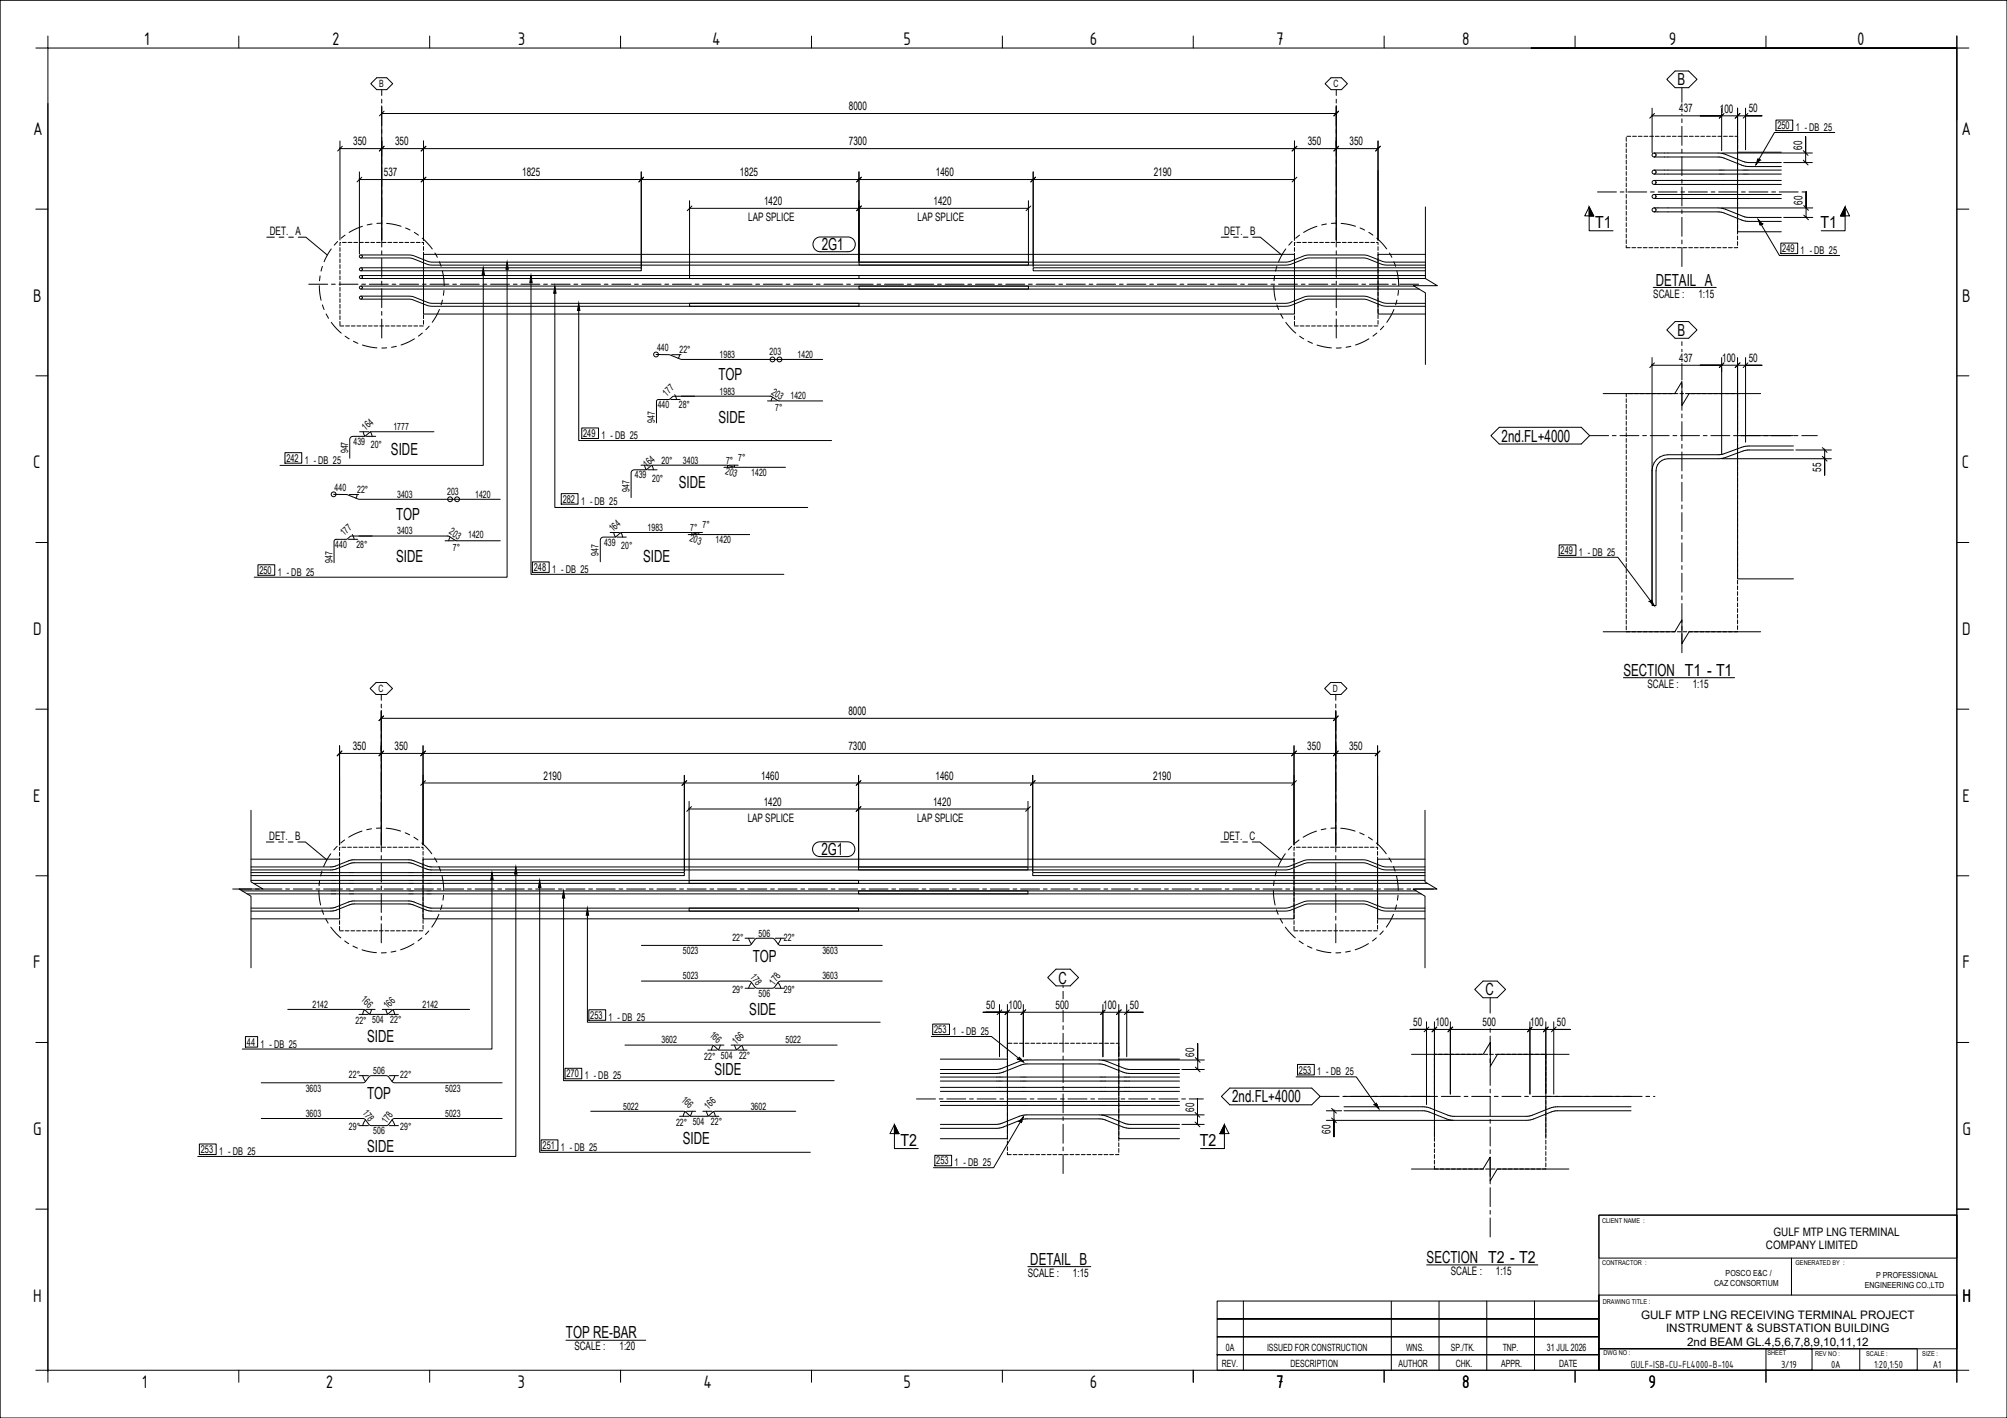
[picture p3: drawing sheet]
<svg xmlns="http://www.w3.org/2000/svg" width="841mm" height="594mm" viewBox="0 0 841 594" stroke-linecap="round" stroke-linejoin="round" font-family="sans-serif">
<defs><g id="words">
<g font-size="8.2">
<text x="60.4" y="18.9">1</text>
<text x="139.2" y="18.9">2</text>
<text x="217" y="18.9">3</text>
<text x="298.4" y="18.9">4</text>
<text x="378.6" y="18.9">5</text>
<text x="456.7" y="18.9">6</text>
<text x="534.7" y="18.9">7</text>
<text x="612.8" y="18.9">8</text>
<text x="699.3" y="18.9">9</text>
<text x="778.2" y="18.9">0</text>
<text x="13.9" y="56.6">A</text>
<text x="821.9" y="56.6">A</text>
<text x="13.9" y="126.4">B</text>
<text x="822.2" y="126.4">B</text>
<text x="13.9" y="196.2">C</text>
<text x="822" y="196.2">C</text>
<text x="13.9" y="266">D</text>
<text x="822.2" y="266">D</text>
<text x="13.9" y="335.9">E</text>
<text x="822.3" y="335.9">E</text>
<text x="13.9" y="405.7">F</text>
<text x="822.3" y="405.7">F</text>
<text x="13.9" y="475.5">G</text>
<text x="822.3" y="475.5">G</text>
<text x="13.9" y="545.3">H</text>
<text x="822.3" y="545.3">H</text>
<text x="59.5" y="581.5">1</text>
<text x="136.5" y="581.5">2</text>
<text x="216.8" y="581.5">3</text>
<text x="294.8" y="581.5">4</text>
<text x="378.6" y="581.5">5</text>
<text x="456.7" y="581.5">6</text>
<text x="534.7" y="581.6">7</text>
<text x="612.8" y="581.5">8</text>
<text x="690.8" y="581.5">9</text>
</g>
<g font-size="7">
<text x="703" y="35.7">B</text>
<text x="668.4" y="95.7">T1</text>
<text x="762.9" y="95.7">T1</text>
<text x="344.4" y="104.9">2G1</text>
<text x="693.8" y="119.7">DETAIL A</text>
<text x="703" y="140.7">B</text>
<text x="301.1" y="159.3">TOP</text>
<text x="301.1" y="177">SIDE</text>
<text x="629.2" y="185">2nd.FL+4000</text>
<text x="163.8" y="190.6">SIDE</text>
<text x="284.4" y="204.3">SIDE</text>
<text x="166" y="217.9">TOP</text>
<text x="166" y="235.6">SIDE</text>
<text x="269.5" y="235.4">SIDE</text>
<text x="680.3" y="283.2">SECTION T1 - T1</text>
<text x="344.2" y="358.3">2G1</text>
<text x="315.4" y="403">TOP</text>
<text x="443.5" y="412">C</text>
<text x="622.5" y="417">C</text>
<text x="314" y="425">SIDE</text>
<text x="153.9" y="436.7">SIDE</text>
<text x="299.4" y="450.5">SIDE</text>
<text x="153.9" y="460.6">TOP</text>
<text x="516.3" y="461.8">2nd.FL+4000</text>
<text x="286.1" y="479.2">SIDE</text>
<text x="153.9" y="482.6">SIDE</text>
<text x="377.3" y="480.2">T2</text>
<text x="502.8" y="480.2">T2</text>
<text x="431.7" y="529.9">DETAIL B</text>
<text x="597.8" y="529.2">SECTION T2 - T2</text>
<text x="237.2" y="560.8">TOP RE-BAR</text>
</g>
<g font-size="4.9">
<text x="355.7" y="46.1">8000</text>
<text x="703.7" y="47.1">437</text>
<text x="720.7" y="47.2">100</text>
<text x="732.8" y="47.1">50</text>
<text x="148" y="60.8">350</text>
<text x="165.5" y="60.8">350</text>
<text x="355.7" y="60.8">7300</text>
<text x="548" y="60.8">350</text>
<text x="565.5" y="60.8">350</text>
<text x="755.2" y="62.8" transform="rotate(-90 755.2 62.8)">60</text>
<text x="160.9" y="73.8">537</text>
<text x="218.8" y="73.8">1825</text>
<text x="310.1" y="73.8">1825</text>
<text x="392.2" y="73.8">1460</text>
<text x="483.5" y="73.8">2190</text>
<text x="320.2" y="85.8">1420</text>
<text x="391.2" y="85.8">1420</text>
<text x="755.4" y="85.8" transform="rotate(-90 755.4 85.8)">60</text>
<text x="313.5" y="92.5">LAP SPLICE</text>
<text x="384.5" y="92.5">LAP SPLICE</text>
<text x="113" y="98.4">DET. A</text>
<text x="513" y="98.4">DET. B</text>
<text x="692.8" y="124.7">SCALE :</text>
<text x="711.7" y="124.7">1:15</text>
<text x="703.7" y="151.6">437</text>
<text x="721.7" y="151.5">100</text>
<text x="732.8" y="151.6">50</text>
<text x="763.2" y="197.8" transform="rotate(-90 763.2 197.8)">55</text>
<text x="690.4" y="288.2">SCALE :</text>
<text x="709.3" y="288.2">1:15</text>
<text x="355.5" y="299.5">8000</text>
<text x="147.8" y="314.2">350</text>
<text x="165.3" y="314.2">350</text>
<text x="355.5" y="314.2">7300</text>
<text x="547.8" y="314.2">350</text>
<text x="565.3" y="314.2">350</text>
<text x="227.8" y="326.6">2190</text>
<text x="319" y="326.6">1460</text>
<text x="392" y="326.6">1460</text>
<text x="483.3" y="326.6">2190</text>
<text x="320" y="337.5">1420</text>
<text x="391" y="337.5">1420</text>
<text x="313.3" y="344.2">LAP SPLICE</text>
<text x="384.3" y="344.2">LAP SPLICE</text>
<text x="112.8" y="351.8">DET. B</text>
<text x="512.8" y="351.8">DET. C</text>
<text x="413.3" y="422.6">50</text>
<text x="422.6" y="422.8">100</text>
<text x="442.3" y="422.6">500</text>
<text x="462.3" y="422.6">100</text>
<text x="473.5" y="422.6">50</text>
<text x="592.2" y="429.8">50</text>
<text x="601.5" y="429.7">100</text>
<text x="621.2" y="429.8">500</text>
<text x="641.3" y="429.8">100</text>
<text x="652.4" y="429.8">50</text>
<text x="500.5" y="442.8" transform="rotate(-90 500.5 442.8)">60</text>
<text x="500.3" y="465.8" transform="rotate(-90 500.3 465.8)">60</text>
<text x="557.6" y="475" transform="rotate(-90 557.6 475)">60</text>
<text x="743.2" y="517.7">GULF MTP LNG TERMINAL</text>
<text x="740" y="523.4">COMPANY LIMITED</text>
<text x="430.7" y="534.9">SCALE :</text>
<text x="449.6" y="534.9">1:15</text>
<text x="607.9" y="534.2">SCALE :</text>
<text x="626.8" y="534.2">1:15</text>
<text x="687.7" y="552.5">GULF MTP LNG RECEIVING TERMINAL PROJECT</text>
<text x="698.1" y="558.2">INSTRUMENT &amp; SUBSTATION BUILDING</text>
<text x="707" y="563.8">2nd BEAM GL.4,5,6,7,8,9,10,11,12</text>
<text x="240.7" y="565.8">SCALE :</text>
<text x="259.6" y="565.8">1:20</text>
</g>
<g font-size="4.7">
<text x="683.4" y="573.1">GULF-ISB-CU-FL4000-B-104</text>
<text x="746.3" y="573.1">3/19</text>
<text x="767.3" y="573.1">0A</text>
<text x="785.3" y="573.1">1:20,1:50</text>
<text x="809.9" y="573.1">A1</text>
</g>
<g font-size="4.5">
<text x="744.8" y="54.1">250</text>
<text x="752.5" y="54.9">1 - DB 25</text>
<text x="746.9" y="105.7">249</text>
<text x="754.6" y="106.4">1 - DB 25</text>
<text x="244.4" y="183.1">249</text>
<text x="252.1" y="183.9">1 - DB 25</text>
<text x="120" y="193.5">242</text>
<text x="127.7" y="194.3">1 - DB 25</text>
<text x="235.8" y="210.6">282</text>
<text x="243.5" y="211.4">1 - DB 25</text>
<text x="654" y="232.1">249</text>
<text x="661.7" y="232.9">1 - DB 25</text>
<text x="223.7" y="239.2">248</text>
<text x="108.7" y="240.4">250</text>
<text x="116.4" y="241.2">1 - DB 25</text>
<text x="231.4" y="240">1 - DB 25</text>
<text x="247.4" y="426.9">253</text>
<text x="255" y="427.6">1 - DB 25</text>
<text x="391.4" y="432.8">253</text>
<text x="399.1" y="433.6">1 - DB 25</text>
<text x="103.4" y="438.1">44</text>
<text x="109.2" y="438.9">1 - DB 25</text>
<text x="544.3" y="449.8">253</text>
<text x="237.3" y="451.4">270</text>
<text x="245.1" y="452.2">1 - DB 25</text>
<text x="552" y="450.6">1 - DB 25</text>
<text x="84.1" y="483.1">253</text>
<text x="91.8" y="483.9">1 - DB 25</text>
<text x="227.4" y="481.4">251</text>
<text x="235" y="482.1">1 - DB 25</text>
<text x="392.3" y="487.8">253</text>
<text x="400" y="488.6">1 - DB 25</text>
</g>
<g font-size="4.2">
<text x="158.9" y="36.6">B</text>
<text x="558.8" y="36.6">C</text>
<text x="275.3" y="147.1">440</text>
<text x="284.8" y="148">22°</text>
<text x="301.6" y="150">1983</text>
<text x="322.5" y="148.8">203</text>
<text x="334.2" y="150">1420</text>
<text x="279.3" y="166.2" transform="rotate(-43 279.3 166.2)">177</text>
<text x="301.6" y="165.3">1983</text>
<text x="323.1" y="164.9" transform="rotate(33 323.1 164.9)">203</text>
<text x="331.3" y="167">1420</text>
<text x="275.6" y="171">440</text>
<text x="284.4" y="171">28°</text>
<text x="324.9" y="172.3">7°</text>
<text x="274.4" y="177.3" transform="rotate(-90 274.4 177.3)">947</text>
<text x="153.2" y="180.5" transform="rotate(-41 153.2 180.5)">164</text>
<text x="164.9" y="180.2">1777</text>
<text x="145.9" y="189.9" transform="rotate(-90 145.9 189.9)">947</text>
<text x="148.2" y="186.4">439</text>
<text x="155.4" y="187.8">20°</text>
<text x="271.1" y="195.9" transform="rotate(-40 271.1 195.9)">164</text>
<text x="277.2" y="194.3">20°</text>
<text x="286.2" y="194.2">3403</text>
<text x="304.3" y="194.3">7°</text>
<text x="309.4" y="193">7°</text>
<text x="266.1" y="200.4">439</text>
<text x="273.3" y="201.8">20°</text>
<text x="303.8" y="198.6" transform="rotate(16 303.8 198.6)">203</text>
<text x="314.8" y="199.5">1420</text>
<text x="140.2" y="205.6">440</text>
<text x="149.7" y="206.6">22°</text>
<text x="166.5" y="208.6">3403</text>
<text x="187.4" y="207.4">203</text>
<text x="199.1" y="208.6">1420</text>
<text x="263.8" y="205.9" transform="rotate(-90 263.8 205.9)">947</text>
<text x="294.4" y="221.2">7°</text>
<text x="144.2" y="224.8" transform="rotate(-42 144.2 224.8)">177</text>
<text x="166.5" y="223.9">3403</text>
<text x="187.9" y="223.5" transform="rotate(33 187.9 223.5)">203</text>
<text x="196.2" y="225.6">1420</text>
<text x="256.8" y="222.9" transform="rotate(-41 256.8 222.9)">164</text>
<text x="271.4" y="222.4">1983</text>
<text x="288.8" y="226.8" transform="rotate(16 288.8 226.8)">203</text>
<text x="289.3" y="222.5">7°</text>
<text x="299.9" y="227.7">1420</text>
<text x="140.5" y="229.6">440</text>
<text x="149.4" y="229.6">28°</text>
<text x="189.7" y="230.9">7°</text>
<text x="250.9" y="232.9" transform="rotate(-90 250.9 232.9)">947</text>
<text x="253.1" y="228.6">439</text>
<text x="260.4" y="230">20°</text>
<text x="139.3" y="235.9" transform="rotate(-90 139.3 235.9)">947</text>
<text x="158.6" y="290">C</text>
<text x="558.6" y="290">D</text>
<text x="306.9" y="394.1">22°</text>
<text x="317.9" y="392.4">506</text>
<text x="328.5" y="394.2">22°</text>
<text x="286.2" y="399.8">5023</text>
<text x="344.6" y="399.8">3603</text>
<text x="286.2" y="410.3">5023</text>
<text x="314.3" y="409.4" transform="rotate(53 314.3 409.4)">178</text>
<text x="324.4" y="412.9" transform="rotate(-53 324.4 412.9)">178</text>
<text x="344.6" y="410.3">3603</text>
<text x="151" y="419.1" transform="rotate(43 151 419.1)">166</text>
<text x="306.9" y="415.9">29°</text>
<text x="317.9" y="417.7">506</text>
<text x="328.5" y="415.9">29°</text>
<text x="131" y="422.2">2142</text>
<text x="162.4" y="422.8" transform="rotate(-43 162.4 422.8)">166</text>
<text x="177.1" y="422.2">2142</text>
<text x="149" y="429">22° 504</text>
<text x="163.6" y="428.7">22°</text>
<text x="277.2" y="437.1">3602</text>
<text x="297.2" y="433.9" transform="rotate(43 297.2 433.9)">166</text>
<text x="308.5" y="437.6" transform="rotate(-43 308.5 437.6)">166</text>
<text x="329.1" y="437.1">5022</text>
<text x="295.1" y="443.9">22° 504</text>
<text x="309.7" y="443.7">22°</text>
<text x="156.4" y="450">506</text>
<text x="146.2" y="451.7">22°</text>
<text x="167.8" y="451.7">22°</text>
<text x="128.1" y="457.3">3603</text>
<text x="186.5" y="457.3">5023</text>
<text x="285.4" y="461.1" transform="rotate(43 285.4 461.1)">166</text>
<text x="128.1" y="467.9">3603</text>
<text x="151.8" y="466.4" transform="rotate(53 151.8 466.4)">178</text>
<text x="186.5" y="467.9">5023</text>
<text x="261.2" y="464.9">5022</text>
<text x="296.7" y="464.9" transform="rotate(-43 296.7 464.9)">166</text>
<text x="314.6" y="464.9">3602</text>
<text x="146.2" y="473.5">29°</text>
<text x="161.9" y="471" transform="rotate(-53 161.9 471)">178</text>
<text x="167.8" y="473.5">29°</text>
<text x="283.3" y="471.7">22° 504</text>
<text x="297.9" y="471.4">22°</text>
<text x="156.4" y="475.2">506</text>
<text x="513.7" y="566.1">0A</text>
<text x="530.9" y="566.1">ISSUED FOR CONSTRUCTION</text>
<text x="589.2" y="566.1">WNS.</text>
<text x="608" y="566.1">SP./TK.</text>
<text x="629.7" y="566.1">TNP.</text>
<text x="648.2" y="566.1">31 JUL 2026</text>
<text x="512" y="572.6">REV.</text>
<text x="540.8" y="572.6">DESCRIPTION</text>
<text x="586" y="572.6">AUTHOR</text>
<text x="610" y="572.6">CHK.</text>
<text x="629" y="572.6">APPR.</text>
<text x="653.3" y="572.6">DATE</text>
</g>
<g font-size="3.5">
<text x="718.3" y="538.8">CAZ CONSORTIUM</text>
<text x="723.1" y="534.8">POSCO E&amp;C /</text>
<text x="781.4" y="539.5">ENGINEERING CO.,LTD</text>
<text x="786.2" y="535.5">P PROFESSIONAL</text>
</g>
<g font-size="2.8">
<text x="671.3" y="512.4">CLIENT NAME :</text>
<text x="671.3" y="530">CONTRACTOR :</text>
<text x="752.4" y="530">GENERATED BY :</text>
<text x="671.6" y="546.4">DRAWING TITLE :</text>
<text x="671.9" y="567.9">DWG NO :</text>
<text x="740.6" y="567.6">SHEET</text>
<text x="760.6" y="568">REV NO :</text>
<text x="782" y="568.1">SCALE :</text>
<text x="805.5" y="568.3">SIZE :</text>
</g>
</g></defs>
<!-- layer: Part -->
<g fill="none" stroke="#000" stroke-width=".42">
<path d="M746.4 63.8h-18.3v33.3h18.3M597.3 86.7v30l5 3h-10l5 3v30M177.5 106.6h364.9v25h-364.9zM597.3 106.6h-19.8v25h19.8M671.8 164.9h30l3-5v10l3-5h30M751.5 182.5h-23.4v60h23.4M671.8 264.7h30l3-5v10l3-5h30M105.2 339.5v30l5 3h-10l5 3v30M597.1 339.5v30l5 3h-10l5 3v30M105.2 360h37.1v25h-37.1M177.3 360h365v25h-365zM597.1 360h-19.8v25h19.8"/>
<path d="M394 443.7h28.2v33.4h-28.2M494.2 443.7h-25.4v33.4h25.4M563.2 459.4h37.9v16.9M591.5 441.7h30l3-5v10l3-5h30M683.5 459.4h-35.7v16.9M591.4 489.8h30l3-5v10l3-5h30"/>
</g>
<!-- layer: S-GRID -->
<g fill="none" stroke="#000" stroke-width=".42">
<path d="M155.4 35.1l2.5-2.5h4.2l2.5 2.5-2.5 2.5h-4.2zM160 37.6v2.4M555.3 35.1l2.5-2.5h4.3l2.5 2.5-2.5 2.5h-4.3zM560 37.6v2.4M698.5 33.2l3.5-3.4h5.6l3.5 3.4-3.5 3.5h-5.6zM704.8 36.7v6.2M160 41.6v1.6M160 44.8v7.9M160 54.3v1.6M160 57.5v7.9M560 41.6v1.6M560 44.8v7.9"/>
<path d="M560 54.3v1.6M560 57.5v7.9M704.8 47.8v.4M704.8 49.8v1.6M704.8 53v7.9M160 67v1.6M160 70.2v7.9M160 79.7v1.6M560 67v1.6M560 70.2v7.9M560 79.7v1.6M704.8 62.5v1.6"/>
<path d="M704.8 65.7v7.9M704.8 75.2v1.6M704.8 78.4v7.9M160 82.9v7.9M160 92.4v1.6M160 95.6v7.9M560 82.9v7.9M560 92.4v1.6M560 95.6v7.9M669.4 80.4h8M678.9 80.4h1.6M682.1 80.4h8"/>
<path d="M691.6 80.4h1.6M694.8 80.4h8M704.3 80.4h1.6M704.8 87.9v1.6M704.8 91.1v7.9M707.5 80.4h8M717 80.4h1.6M720.2 80.4h8M729.7 80.4h1.6M732.9 80.4h7.9M742.4 80.4h1.6M745.6 80.4h7.9"/>
<path d="M755.1 80.4h1.3M129.4 119.1h7.9M138.9 119.1h1.6M142.1 119.1h7.9M151.6 119.1h1.6M154.8 119.1h7.9M160 105.1v1.6M160 108.3v7.9M160 117.8v1.6M164.3 119.1h1.6M167.5 119.1h7.9M177 119.1h1.6"/>
<path d="M180.2 119.1h7.9M189.7 119.1h1.6M192.9 119.1h7.9M202.4 119.1h1.6M205.6 119.1h7.9M215.1 119.1h1.6M218.3 119.1h7.9M227.8 119.1h1.6M231 119.1h7.9M240.5 119.1h1.6M243.7 119.1h7.9M253.2 119.1h1.6"/>
<path d="M256.4 119.1h7.9M265.9 119.1h1.6M269.1 119.1h7.9M278.6 119.1h1.6M281.8 119.1h7.9M291.3 119.1h1.6M294.5 119.1h7.9M304 119.1h1.6M307.2 119.1h7.9M316.7 119.1h1.6M319.9 119.1h7.9M329.4 119.1h1.6"/>
<path d="M332.6 119.1h7.9M342.1 119.1h1.6M345.3 119.1h7.9M354.8 119.1h1.6M358 119.1h7.9M367.5 119.1h1.6M370.7 119.1h7.9M380.2 119.1h1.6M383.4 119.1h7.9M392.9 119.1h1.6M396.1 119.1h7.9M405.6 119.1h1.6"/>
<path d="M408.8 119.1h7.9M418.3 119.1h1.6M421.5 119.1h7.9M431 119.1h1.6M434.2 119.1h7.9M443.7 119.1h1.6M446.9 119.1h7.9M456.4 119.1h1.6M459.6 119.1h7.9M469.1 119.1h1.6M472.3 119.1h7.9M481.8 119.1h1.6"/>
<path d="M485 119.1h7.9M494.5 119.1h1.6M497.7 119.1h7.9M507.2 119.1h1.6M510.4 119.1h7.9M519.9 119.1h1.6M523.1 119.1h7.9M532.6 119.1h1.6M535.8 119.1h7.9M545.3 119.1h1.6M548.5 119.1h7.9M558 119.1h1.6"/>
<path d="M560 105.1v1.6M560 108.3v7.9M560 117.8v1.6M561.2 119.1h7.9M570.7 119.1h1.6M573.9 119.1h7.9M583.4 119.1h1.6M586.6 119.1h7.9M704.8 100.6v1.6M704.8 103.8v7.9M160 121v7.9M160 130.5v1.6"/>
<path d="M160 133.7v7.9M560 121v7.9M560 130.5v1.6M560 133.7v7.9M702 134.7h5.6l3.5 3.5-3.5 3.5h-5.6l-3.5-3.5zM704.8 143.2v1.6M704.8 146.3v1.1M704.8 152.3v6.9M704.8 160.8v1.6M704.8 163.9v8M704.8 173.5v1.6M704.8 176.6v8"/>
<path d="M624.8 182.5l3.5-3.5h34.3l3.5 3.5-3.5 3.5h-34.3zM666.1 182.5h8M675.6 182.5h1.6M678.8 182.5h8M688.3 182.5h1.6M691.5 182.5h8M701 182.5h1.6M704.2 182.5h8M704.8 186.2v1.6M704.8 189.3v8M704.8 198.9v1.6M713.7 182.5h1.6"/>
<path d="M716.9 182.5h8M726.4 182.5h1.6M729.6 182.5h8M739.1 182.5h1.6M742.3 182.5h8M751.8 182.5h1.6M755 182.5h6.5M704.8 202v8M704.8 211.6v1.6M704.8 214.7v8M704.8 224.3v1.6M704.8 227.4v8"/>
<path d="M704.8 237v1.6M704.8 240.1v8M704.8 249.7v1.6M704.8 252.8v8M704.8 262.4v1.6M704.8 265.5v8M155.1 288.5l2.5-2.5h4.4l2.5 2.5-2.5 2.4h-4.4zM159.8 290.9v2.5M159.8 295v1.6M159.8 298.2v7.9M555.1 288.5l2.5-2.5h4.3l2.5 2.5-2.5 2.4h-4.3zM559.8 290.9v2.5"/>
<path d="M559.8 295v1.6M559.8 298.2v7.9M159.8 307.7v1.6M159.8 310.9v7.9M559.8 307.7v1.6M559.8 310.9v7.9M159.8 320.4v1.6M159.8 323.5v8M159.8 333.1v1.6M159.8 336.2v8M559.8 320.4v1.6M559.8 323.5v8"/>
<path d="M559.8 333.1v1.6M559.8 336.2v8M159.8 345.8v1.6M159.8 348.9v8M159.8 358.5v1.6M559.8 345.8v1.6M559.8 348.9v8M559.8 358.5v1.6M97.5 372.5h7.9M107 372.5h1.6M110.2 372.5h7.9M119.7 372.5h1.6"/>
<path d="M122.9 372.5h7.9M132.4 372.5h1.6M135.6 372.5h7.9M145.1 372.5h1.6M148.3 372.5h7.9M157.8 372.5h1.6M159.8 361.6v8M159.8 371.2v1.6M159.8 374.3v8M161 372.5h7.9M170.5 372.5h1.6M173.7 372.5h7.9"/>
<path d="M183.2 372.5h1.6M186.4 372.5h7.9M195.9 372.5h1.6M199.1 372.5h7.9M208.6 372.5h1.6M211.8 372.5h7.9M221.3 372.5h1.6M224.5 372.5h7.9M234 372.5h1.6M237.2 372.5h7.9M246.7 372.5h1.6M249.9 372.5h7.9"/>
<path d="M259.4 372.5h1.6M262.6 372.5h7.9M272.1 372.5h1.6M275.3 372.5h7.9M284.8 372.5h1.6M288 372.5h7.9M297.5 372.5h1.6M300.7 372.5h7.9M310.2 372.5h1.6M313.4 372.5h7.9M322.9 372.5h1.6M326.1 372.5h7.9"/>
<path d="M335.6 372.5h1.6M338.8 372.5h7.9M348.3 372.5h1.6M351.5 372.5h7.9M361 372.5h1.6M364.2 372.5h7.9M373.7 372.5h1.6M376.9 372.5h7.9M386.4 372.5h1.6M389.6 372.5h7.9M399.1 372.5h1.6M402.3 372.5h7.9"/>
<path d="M411.8 372.5h1.6M415 372.5h7.9M424.5 372.5h1.6M427.7 372.5h7.9M437.2 372.5h1.6M440.4 372.5h7.9M449.9 372.5h1.6M453.1 372.5h7.9M462.6 372.5h1.6M465.8 372.5h7.9M475.3 372.5h1.6M478.5 372.5h7.9"/>
<path d="M488 372.5h1.6M491.2 372.5h7.9M500.7 372.5h1.6M503.9 372.5h7.9M513.4 372.5h1.6M516.6 372.5h7.9M526.1 372.5h1.6M529.3 372.5h7.9M538.8 372.5h1.6M542 372.5h7.9M551.5 372.5h1.6M554.7 372.5h7.9"/>
<path d="M559.8 361.6v8M559.8 371.2v1.6M559.8 374.3v8M564.2 372.5h1.6M567.4 372.5h7.9M576.9 372.5h1.6M580.1 372.5h7.9M589.6 372.5h1.6M592.8 372.5h7.9M159.8 383.9v1.6M159.8 387v8M559.8 383.9v1.6"/>
<path d="M559.8 387v8M442.5 406h6l3.5 3.5-3.5 3.5h-6l-3.5-3.5zM445.5 413v.7M445.5 415.3v3.1M618 414.5l3.5-3.5h5.9l3.5 3.5-3.5 3.5h-5.9zM624.4 418v6.4M445.5 423.3v4.9M445.5 429.7v1.6M445.5 432.9v8M624.4 430.9v1.6M624.4 434.1v7.9M445.5 442.4v1.6"/>
<path d="M445.5 445.6v8M445.5 455.1v1.6M445.5 458.3v8M511.8 459.4l3.5-3.5h34.4l3.5 3.5-3.5 3.5h-34.4zM553.2 459.4h7.9M562.7 459.4h1.6M565.9 459.4h7.9M575.4 459.4h1.6M578.6 459.4h7.9M588.1 459.4h1.6M591.3 459.4h7.9M600.8 459.4h1.6"/>
<path d="M604 459.4h7.9M613.5 459.4h1.6M616.7 459.4h7.9M624.4 443.6v1.6M624.4 446.8v7.9M624.4 456.3v1.6M624.4 459.5v7.9M626.2 459.4h1.6M629.4 459.4h7.9M638.9 459.4h1.6M642.1 459.4h7.9M651.6 459.4h1.6"/>
<path d="M654.8 459.4h7.9M664.3 459.4h1.6M667.5 459.4h7.9M677 459.4h1.6M680.2 459.4h7.9M689.7 459.4h1.6M692.9 459.4h.6M384.1 460.4h7.9M393.6 460.4h1.6M396.8 460.4h7.9M406.3 460.4h1.6M409.5 460.4h7.9"/>
<path d="M419 460.4h1.6M422.2 460.4h7.9M431.7 460.4h1.6M434.9 460.4h7.9M444.4 460.4h1.6M445.5 467.8v1.6M445.5 471v8M447.6 460.4h7.9M457.1 460.4h1.6M460.3 460.4h7.9M469.8 460.4h1.6M473 460.4h7.9"/>
<path d="M482.5 460.4h1.6M485.7 460.4h7.9M495.2 460.4h1.6M498.4 460.4h5.9M624.4 469v1.6M624.4 472.2v7.9M445.5 480.5v1.6M445.5 483.7v8M624.4 481.7v1.6M624.4 484.9v7.9M624.4 494.4v1.6M624.4 497.6v7.9"/>
<path d="M624.4 507.1v1.6M624.4 510.3v7.9"/>
</g>
<!-- layer: ReinforcingBar -->
<g fill="none" stroke="#000" stroke-width=".42">
<path d="M693.2 65.8h27.4l10.8 3.8 15 .2M693.2 64.1h27.6l1.5 .3 9.4 3.6 14.7 .1M693.2 77.3h53.2M693.2 75.6h53.2M693.2 72.9h53.2M693.2 71.3h53.2M693.2 88.8h27.4l1.9 .4 8.9 3.4 15 .2M693.2 87.1h27.6l2.2 .6 8.7 3.3 14.7 .1M693.2 83.2h53.2M693.2 81.5h53.2M151.2 106.8h20.8l7.6 2.8 1.5 .2h249.9v1.3h-249.9l-1.8-.3-7.5-2.7h-20.6M151.2 115.4h208.7v1.3h-208.7"/>
<path d="M151.2 112.2h117.5v1.2h-117.5M151.2 119.9h279.8v1.2h-279.8M592.6 119.9h-232.7v1.2h234.8M597.3 109.8h-16.7l-7.5-2.7-1.8-.3h-23.3l-7.3 2.7-1.9 .3h-178.8v1.3h178.8l1.8-.3 7.5-2.7h23.2l1.5 .2 5.9 2.3 1.8 .4 16.8 .1M597.3 115.4h-308.3v1.3h308.3M597.3 112.2h-164.3v1.2h164.3M151.2 124.1h20.8l7.6 2.8 1.5 .2h178.8v1.2h-178.8l-1.8-.2-7.5-2.8h-20.6M597.3 127.1l-16.7-.1-7.5-2.7-1.8-.2h-23.3l-7.7 2.8-1.5 .2h-249.8v1.2h249.8l1.8-.2 7.5-2.8h23.2l1.5 .2 5.9 2.4 1.8 .4h16.8M751.5 186.9l-20.1 .1-10.8 3.5h-21.7a6.6 6.6 0 0 0-6.6 6.6v56.6h1.7v-56.5a5 5 0 0 1 5-5h21.8l11.5-3.7h19.2M101.5 373.2h329.3v1.3h-327.2M105.2 363.2h33.9l7.5-2.7 1.8-.3h23.4l7.2 2.7 1.9 .3h249.9v1.3h-249.9l-1.8-.3-7.5-2.7h-23.2l-1.9 .3-7.3 2.6-34 .1M105.2 368.8h254.6v1.3h-253.6"/>
<path d="M105.2 365.6h181.6v1.2h-181.6M593.5 373.2h-233.7v1.3h235.8M597.1 363.2h-16.7l-7.5-2.7-1.8-.3h-23.3l-7.3 2.7-1.9 .3h-178.8v1.3h178.8l1.8-.3 7.5-2.7h23.2l2 .3 7.2 2.6 16.8 .1M597.1 368.8h-308.3v1.3h309.4M597.1 365.6h-164.3v1.2h164.3M105.2 380.5l33.9-.1 7.5-2.7 1.8-.2h23.4l7.2 2.6 1.9 .4h178.9v1.2h-178.9l-1.8-.2-7.5-2.8h-23.2l-1.9 .4-6.1 2.4-1.8 .2h-33.4M597.1 380.5l-16.7-.1-7.5-2.7-1.8-.2h-23.3l-7.3 2.6-1.9 .4h-249.8v1.2h249.8l1.8-.2 7.5-2.8h23.2l2 .4 6.6 2.5 17.4 .1M394 448.1l24-.1 1.9-.4 8-3.2 2.4-.3h31.1l1.6 .3 8.1 3.2 1.9 .4 21.2 .1M394 449.7h24.1l2.4-.6 7.9-3.1 2-.3 30.9 .1 1.9 .4 8.1 3.2 1.6 .3h21.3M394 455.6h100.2M394 457.2h100.2M394 451.2h100.2"/>
<path d="M394 452.9h100.2M394 471.1l24-.1 1.9-.4 7.3-3 3.1-.5h31.1l2.4 .5 7.3 3 1.9 .4 21.2 .1M394 472.7h24.1l2.4-.5 7.9-3.2 2-.3 30.9 .1 1.9 .4 8.1 3.2 1.6 .3h21.3M394 461.5h100.2M394 463.1h100.2M563.2 463.7h33.9l2.3 .6 7.9 3.1 2 .3h30.9l1.9-.5 8.1-3.2 1.6-.3h31.7M563.2 465.4h33.7l1.9 .5 8.1 3.1 2.4 .4 31.1-.1 1.6-.3 8.1-3.1 1.9-.5h31.5"/>
<circle cx="693.1" cy="72.1" r=".84"/>
<circle cx="693.1" cy="76.4" r=".83"/>
<circle cx="693.1" cy="64.9" r=".83"/>
<circle cx="693.1" cy="87.9" r=".84"/>
<circle cx="693.1" cy="82.3" r=".83"/>
<circle cx="151.2" cy="107.4" r=".62"/>
<circle cx="151.2" cy="116.1" r=".62"/>
<circle cx="151.2" cy="112.8" r=".62"/>
<circle cx="151.2" cy="124.7" r=".62"/>
<circle cx="151.2" cy="120.5" r=".62"/>
<circle cx="274.9" cy="148.5" r=".99"/>
<circle cx="323.7" cy="150.6" r="1"/>
<circle cx="326.6" cy="150.6" r=".99"/>
<circle cx="139.8" cy="207.1" r="1"/>
<circle cx="188.6" cy="209.2" r="1"/>
<circle cx="191.5" cy="209.2" r="1"/>
</g>
<!-- layer: GraphicObject -->
<g fill="none" stroke="#000" stroke-width=".42">
<path d="M681.5 57.6v1.6M681.5 60v1.6M681.8 57.1h1.6M684.1 57.1h1.6M686.5 57.1h1.6M688.9 57.1h1.6M691.3 57.1h1.6M693.7 57.1h1.5M696.1 57.1h1.5M698.4 57.1h1.6M700.8 57.1h1.6M703.2 57.1h1.6"/>
<path d="M705.6 57.1h1.6M707.9 57.1h1.6M710.3 57.1h1.6M712.7 57.1h1.6M715.1 57.1h1.6M717.5 57.1h1.6M719.9 57.1h1.6M722.2 57.1h1.6M724.6 57.1h1.6M727 57.1h1.1v.5M728.1 58.4v1.6M681.5 62.3v1.6"/>
<path d="M681.5 64.7v1.6M681.5 67.1v1.6M681.5 69.5v1.6M681.5 71.9v1.6M681.5 74.3v1.6M681.5 76.6v1.6M681.5 79v1.6M728.1 60.7v1.6M728.1 63.1v1.6M728.1 65.5v1.6M728.1 67.9v1.6M728.1 70.3v1.6"/>
<path d="M728.1 72.7v1.5M728.1 75v1.6M728.1 77.4v1.6M728.1 79.8v1.6M681.5 81.4v1.6M681.5 83.8v1.6M681.5 86.2v1.5M681.5 88.6v1.5M681.5 90.9v1.6M681.5 93.3v1.6M681.5 95.7v1.6M681.5 98.1v1.6"/>
<path d="M728.1 82.2v1.6M728.1 84.6v1.5M728.1 86.9v1.6M728.1 89.3v1.6M728.1 91.7v1.6M728.1 94.1v1.6M728.1 96.4v1.6M728.1 98.8v1.6M142.5 103.7v1.6M142.5 106.1v1.6M142.5 108.5v1.6M142.5 110.9v1.6"/>
<path d="M142.5 113.3v1.5M142.5 115.6v1.6M142.5 118v1.6M142.7 101.6h-.2v1.3M143.5 101.6h1.6M145.9 101.6h1.6M148.3 101.6h1.5M150.6 101.6h1.6M153 101.6h1.6M155.4 101.6h1.6M157.8 101.6h1.6M160.2 101.6h1.5"/>
<path d="M162.5 101.6h1.6M164.9 101.6h1.6M167.3 101.6h1.6M169.7 101.6h1.6M172.1 101.6h1.5M174.4 101.6h1.6M176.8 101.6h.7v.9M177.5 103.3v1.6M177.5 105.7v1.6M177.5 108.1v1.6M177.5 110.4v1.6M177.5 112.8v1.6"/>
<path d="M177.5 115.2v1.6M177.5 117.6v1.6M177.5 120v1.6M542.4 103.7v1.6M542.4 106.1v1.6M542.4 108.5v1.6M542.4 110.9v1.6M542.4 113.3v1.5M542.4 115.6v1.6M542.4 118v1.6M542.7 101.6h-.3v1.3M543.5 101.6h1.5"/>
<path d="M545.9 101.6h1.5M548.2 101.6h1.6M550.6 101.6h1.6M553 101.6h1.6M555.4 101.6h1.6M557.7 101.6h1.6M560.1 101.6h1.6M562.5 101.6h1.6M564.9 101.6h1.6M567.3 101.6h1.6M569.7 101.6h1.6M572 101.6h1.6"/>
<path d="M574.4 101.6h1.6M576.8 101.6h.7v.9M577.5 103.3v1.6M577.5 105.7v1.6M577.5 108.1v1.6M577.5 110.4v1.6M577.5 112.8v1.6M577.5 115.2v1.6M577.5 117.6v1.6M577.5 120v1.6M681.5 102.8v1h1.6M681.5 100.4v1.6"/>
<path d="M683.8 103.8h1.6M686.2 103.8h1.6M688.6 103.8h1.6M691 103.8h1.6M693.4 103.8h1.6M695.8 103.8h1.5M698.1 103.8h1.6M700.5 103.8h1.6M702.9 103.8h1.6M705.3 103.8h1.5M707.7 103.8h1.5M710 103.8h1.6"/>
<path d="M712.4 103.8h1.6M714.8 103.8h1.6M717.2 103.8h1.6M719.5 103.8h1.6M721.9 103.8h1.6M724.3 103.8h1.6M728.1 103.6l-1.4 .2M728.1 101.2v1.6M142.5 136.6h1.5M142.5 120.4v1.6M142.5 122.8v1.6M142.5 125.2v1.5"/>
<path d="M142.5 127.5v1.6M142.5 129.9v1.6M142.5 132.3v1.6M142.5 134.7v1.6M144.9 136.6h1.5M147.2 136.6h1.6M149.6 136.6h1.6M152 136.6h1.6M154.4 136.6h1.6M156.7 136.6h1.6M159.1 136.6h1.6M161.5 136.6h1.6"/>
<path d="M163.9 136.6h1.6M166.3 136.6h1.6M168.7 136.6h1.6M171 136.6h1.6M173.4 136.6h1.6M175.8 136.6h1.6M177.5 122.4v1.5M177.5 124.7v1.6M177.5 127.1v1.6M177.5 129.5v1.6M177.5 131.9v1.6M177.5 134.3v1.5"/>
<path d="M542.4 136.6h1.6M542.4 120.4v1.6M542.4 122.8v1.6M542.4 125.2v1.5M542.4 127.5v1.6M542.4 129.9v1.6M542.4 132.3v1.6M542.4 134.7v1.6M544.8 136.6h1.6M547.2 136.6h1.6M549.6 136.6h1.6M552 136.6h1.6"/>
<path d="M554.4 136.6h1.5M556.7 136.6h1.6M559.1 136.6h1.6M561.5 136.6h1.6M563.9 136.6h1.6M566.3 136.6h1.5M568.6 136.6h1.6M571 136.6h1.6M573.4 136.6h1.6M575.8 136.6h1.6M577.5 122.4v1.5M577.5 124.7v1.6"/>
<path d="M577.5 127.1v1.6M577.5 129.5v1.6M577.5 131.9v1.6M577.5 134.3v1.5M681.5 167v1.6M681.5 169.4v1.6M681.5 171.8v1.6M681.5 174.2v1.6M681.5 176.6v1.6M681.5 178.9v1.6M681.7 164.9h-.2v1.3M682.5 164.9h1.6"/>
<path d="M684.9 164.9h1.6M687.2 164.9h1.6M689.6 164.9h1.6M692 164.9h1.6M694.4 164.9h1.6M696.8 164.9h1.6M699.2 164.9h1.6M701.5 164.9h1.6M703.9 164.9h1.6M706.3 164.9h1.6M708.7 164.9h1.6M711.1 164.9h1.5"/>
<path d="M713.5 164.9h1.5M715.8 164.9h1.6M718.2 164.9h1.6M720.6 164.9h1.6M723 164.9h1.6M725.3 164.9h1.6M727.7 164.9h.4v1.2M728.1 166.9v1.6M728.1 169.3v1.6M728.1 171.7v1.5M728.1 174v1.6M728.1 176.4v1.6"/>
<path d="M728.1 178.8v1.6M681.5 181.3v1.6M681.5 183.7v1.6M681.5 186.1v1.6M681.5 188.5v1.5M681.5 190.9v1.5M681.5 193.2v1.6M681.5 195.6v1.6M681.5 198v1.6M728.1 181.2v1.6M728.1 183.6v1.5M728.1 185.9v1.6"/>
<path d="M728.1 188.3v1.6M728.1 190.7v1.6M728.1 193.1v1.6M728.1 195.5v1.6M728.1 197.8v1.6M681.5 200.4v1.6M681.5 202.7v1.6M681.5 205.1v1.6M681.5 207.5v1.6M681.5 209.9v1.6M681.5 212.3v1.6M681.5 214.6v1.6"/>
<path d="M681.5 217v1.6M681.5 219.4v1.6M728.1 200.2v1.6M728.1 202.6v1.6M728.1 205v1.6M728.1 207.4v1.6M728.1 209.8v1.5M728.1 212.1v1.6M728.1 214.5v1.6M728.1 216.9v1.6M728.1 219.3v1.6M681.5 221.8v1.6"/>
<path d="M681.5 224.2v1.6M681.5 226.6v1.5M681.5 228.9v1.6M681.5 231.3v1.6M681.5 233.7v1.6M681.5 236.1v1.6M681.5 238.5v1.5M728.1 221.7v1.5M728.1 224v1.6M728.1 226.4v1.6M728.1 228.8v1.6M728.1 231.2v1.6"/>
<path d="M728.1 233.6v1.6M728.1 235.9v1.6M728.1 238.3v1.6M681.5 240.8v1.6M681.5 243.2v1.6M681.5 245.6v1.6M681.5 248v1.6M681.5 250.4v1.6M681.5 252.7v1.6M681.5 255.1v1.6M681.5 257.5v1.6M681.5 259.9v1.6"/>
<path d="M728.1 240.7v1.6M728.1 243.1v1.6M728.1 245.5v1.6M728.1 247.9v1.5M728.1 250.2v1.6M728.1 252.6v1.6M728.1 255v1.6M728.1 257.4v1.6M728.1 259.8v1.5M681.5 262.3v1.6M681.5 264.7h1.6M683.8 264.7h1.6"/>
<path d="M686.2 264.7h1.6M688.6 264.7h1.6M691 264.7h1.6M693.4 264.7h1.6M695.8 264.7h1.5M698.1 264.7h1.6M700.5 264.7h1.6M702.9 264.7h1.6M705.3 264.7h1.5M707.7 264.7h1.5M710 264.7h1.6M712.4 264.7h1.6"/>
<path d="M714.8 264.7h1.6M717.2 264.7h1.6M719.5 264.7h1.6M721.9 264.7h1.6M724.3 264.7h1.6M728.1 264.5l-1.4 .2M728.1 262.1v1.6M142.3 357.1v1.6M142.3 359.5v1.6M142.5 355l-.2 1.3M143.3 355h1.6M145.7 355h1.6"/>
<path d="M148.1 355h1.6M150.4 355h1.6M152.8 355h1.6M155.2 355h1.6M157.6 355h1.6M160 355h1.6M162.4 355h1.5M164.7 355h1.6M167.1 355h1.6M169.5 355h1.6M171.9 355h1.6M174.3 355h1.5"/>
<path d="M176.6 355h.7v.9M177.3 356.7v1.6M177.3 359.1v1.6M542.3 357.1v1.6M542.3 359.5v1.6M542.5 355h-.2v1.3M543.3 355h1.6M545.7 355h1.6M548 355h1.6M550.4 355h1.6M552.8 355h1.6M555.2 355h1.6"/>
<path d="M557.6 355h1.5M560 355h1.5M562.3 355h1.6M564.7 355h1.6M567.1 355h1.6M569.5 355h1.6M571.8 355h1.6M574.2 355h1.6M576.6 355h.7v.9M577.3 356.7v1.6M577.3 359.1v1.6M142.3 361.9v1.6"/>
<path d="M142.3 364.3v1.5M142.3 366.6v1.6M142.3 369v1.6M142.3 371.4v1.6M142.3 373.8v1.6M142.3 376.2v1.6M142.3 378.5v1.6M177.3 361.5v1.5M177.3 363.8v1.6M177.3 366.2v1.6M177.3 368.6v1.6M177.3 371v1.6"/>
<path d="M177.3 373.4v1.6M177.3 375.7v1.6M177.3 378.1v1.6M542.3 361.9v1.6M542.3 364.3v1.5M542.3 366.6v1.6M542.3 369v1.6M542.3 371.4v1.6M542.3 373.8v1.6M542.3 376.2v1.6M542.3 378.5v1.6M577.3 361.5v1.5"/>
<path d="M577.3 363.8v1.6M577.3 366.2v1.6M577.3 368.6v1.6M577.3 371v1.6M577.3 373.4v1.6M577.3 375.7v1.6M577.3 378.1v1.6M142.3 390h1.6M142.3 380.9v1.6M142.3 383.3v1.6M142.3 385.7v1.6M142.3 388.1v1.6"/>
<path d="M144.7 390h1.5M147.1 390h1.5M149.4 390h1.6M151.8 390h1.6M154.2 390h1.6M156.6 390h1.6M158.9 390h1.6M161.3 390h1.6M163.7 390h1.6M166.1 390h1.6M168.5 390h1.6M170.9 390h1.6"/>
<path d="M173.2 390h1.6M175.6 390h1.6M177.3 380.5v1.6M177.3 382.9v1.6M177.3 385.3v1.6M177.3 387.7v1.5M542.3 390h1.5M542.3 380.9v1.6M542.3 383.3v1.6M542.3 385.7v1.6M542.3 388.1v1.6M544.6 390h1.6"/>
<path d="M547 390h1.6M549.4 390h1.6M551.8 390h1.6M554.2 390h1.6M556.5 390h1.6M558.9 390h1.6M561.3 390h1.6M563.7 390h1.6M566.1 390h1.6M568.5 390h1.5M570.8 390h1.6M573.2 390h1.6"/>
<path d="M575.6 390h1.6M577.3 380.5v1.6M577.3 382.9v1.6M577.3 385.3v1.6M577.3 387.7v1.5M422.2 437.6v1.6M422.2 439.9v1.6M422.5 437.1h1.5M424.8 437.1h1.6M427.2 437.1h1.6M429.6 437.1h1.6M432 437.1h1.6"/>
<path d="M434.4 437.1h1.6M436.7 437.1h1.6M439.1 437.1h1.6M441.5 437.1h1.6M443.9 437.1h1.6M446.3 437.1h1.6M448.7 437.1h1.5M451 437.1h1.6M453.4 437.1h1.6M455.8 437.1h1.6M458.2 437.1h1.6M460.6 437.1h1.5"/>
<path d="M462.9 437.1h1.6M465.3 437.1h1.6M467.7 437.1h1.1v.4M468.8 438.3v1.6M422.2 442.3v1.6M422.2 444.7v1.6M422.2 447.1v1.6M422.2 449.5v1.6M422.2 451.9v1.5M422.2 454.2v1.6M422.2 456.6v1.6M422.2 459v1.6"/>
<path d="M468.8 440.7v1.6M468.8 443.1v1.6M468.8 445.5v1.6M468.8 447.9v1.5M468.8 450.2v1.6M468.8 452.6v1.6M468.8 455v1.6M468.8 457.4v1.6M468.8 459.8v1.5M601.1 443.2v1.6M601.1 445.6v1.6M601.1 448v1.6"/>
<path d="M601.1 450.4v1.6M601.1 452.7v1.6M601.1 455.1v1.6M601.1 457.5v1.6M601.1 459.9v1.6M602 441.7h-.9v.7M602.8 441.7h1.6M605.2 441.7h1.5M607.6 441.7h1.5M609.9 441.7h1.6M612.3 441.7h1.6M614.7 441.7h1.6"/>
<path d="M617.1 441.7h1.6M619.4 441.7h1.6M621.8 441.7h1.6M624.2 441.7h1.6M626.6 441.7h1.6M629 441.7h1.6M631.3 441.7h1.6M633.7 441.7h1.6M636.1 441.7h1.6M638.5 441.7h1.6M640.9 441.7h1.6M643.3 441.7h1.5"/>
<path d="M645.6 441.7h1.6M647.8 442v1.6M647.8 444.4v1.6M647.8 446.8v1.5M647.8 449.1v1.6M647.8 451.5v1.6M647.8 453.9v1.6M647.8 456.3v1.6M647.8 458.7v1.5M422.2 461.4v1.6M422.2 463.8v1.5M422.2 466.1v1.6"/>
<path d="M422.2 468.5v1.6M422.2 470.9v1.6M422.2 473.3v1.6M422.2 475.7v1.6M422.2 478v1.6M468.8 462.1v1.6M468.8 464.5v1.6M468.8 466.9v1.6M468.8 469.3v1.6M468.8 471.7v1.6M468.8 474v1.6M468.8 476.4v1.6"/>
<path d="M468.8 478.8v1.6M601.1 462.3v1.6M601.1 464.7v1.6M601.1 467v1.6M601.1 469.4v1.6M601.1 471.8v1.6M601.1 474.2v1.6M601.1 476.6v1.5M601.1 478.9v1.6M647.8 461v1.6M647.8 463.4v1.6M647.8 465.8v1.6"/>
<path d="M647.8 468.2v1.6M647.8 470.5v1.6M647.8 472.9v1.6M647.8 475.3v1.6M647.8 477.7v1.6M422.2 482.8v.9h1.5M422.2 480.4v1.6M424.5 483.7h1.6M426.9 483.7h1.6M429.3 483.7h1.6M431.7 483.7h1.6M434.1 483.7h1.6"/>
<path d="M436.4 483.7h1.6M438.8 483.7h1.6M441.2 483.7h1.6M443.6 483.7h1.6M446 483.7h1.6M448.4 483.7h1.5M450.7 483.7h1.6M453.1 483.7h1.6M455.5 483.7h1.6M457.9 483.7h1.6M460.3 483.7h1.5M462.6 483.7h1.6"/>
<path d="M465 483.7h1.6M468.8 483.6l-1.4 .1M468.8 481.2v1.6M601.1 488.5v1.3h1.6M601.1 481.3v1.6M601.1 483.7v1.6M601.1 486.1v1.6M603.5 489.8h1.6M605.9 489.8h1.5M608.3 489.8h1.5M610.6 489.8h1.6M613 489.8h1.6"/>
<path d="M615.4 489.8h1.6M617.8 489.8h1.6M620.1 489.8h1.6M622.5 489.8h1.6M624.9 489.8h1.6M627.3 489.8h1.6M629.7 489.8h1.6M632.1 489.8h1.6M634.4 489.8h1.6M636.8 489.8h1.6M639.2 489.8h1.6M641.6 489.8h1.6"/>
<path d="M644 489.8h1.5M647.8 489.6l-1.4 .2M647.8 480.1v1.6M647.8 482.5v1.6M647.8 484.8v1.6M647.8 487.2v1.6"/>
</g>
<!-- layer: Z-DIMENSIONS -->
<g fill="none" stroke="#000" stroke-width=".42">
<path d="M142.5 59.1v41.5M160 47.6h.1M160 47.6h400M160 44.4v56.2M161 46.6l-2 1.9M177.5 59.1v41.5M542.4 59.1v41.5M560 47.6h.1M560 44.4v56.2M560.9 46.6l-1.9 1.9M577.5 59.1v41.5M692.3 48.5h.1"/>
<path d="M692.3 48.5h39.2M692.3 45.3v18.6M693.3 47.5l-2 2M712.5 48.5h9h-9M721.5 48.5h.1M721.5 45.3v17.8M722.4 47.5l-1.9 2 1.6-1.6M728.1 48.5h.1M728.1 45.3v17.8M729.1 47.5l-2 2M731.5 48.5h6.8zM731.5 45.3v17.5"/>
<path d="M732.4 47.5l-1.9 2M756.7 57.2v6.9zM142.5 62.3h.1M142.5 62.3h17.5M143.5 61.3l-2 2M150.6 75.2h.1M150.6 75.2h209.3M150.6 72v34.4M151.6 74.2l-2 2M160 62.3h17.5M160 62.3h.1M161 61.3l-2 2"/>
<path d="M177.5 75.2h.1M177.5 62.3h364.9M177.5 62.3h.1M178.5 74.2l-2 2M178.5 61.3l-2 2M268.7 75.2h.1M268.7 72v40.5M269.7 74.2l-2 2M359.9 75.2h73.1M359.9 75.2h.1M359.9 72v37.4M360.9 74.2l-1.9 2"/>
<path d="M433 75.2h109.4M433 75.2h.1M433 72v39.8M433.9 74.2l-1.9 2M542.4 75.2h.1M542.4 62.3h17.6M542.4 62.3h.1M543.4 74.2l-1.9 2M543.4 61.3l-1.9 2M560 62.3h17.5M560 62.3h.1M560.9 61.3l-1.9 2"/>
<path d="M577.5 62.3h.1M578.4 61.3l-1.9 2M721.5 64.1h37.9M747.4 68.1h12M755.7 67.1l1.9 2M755.7 63.1l1.9 2M756.7 68.1h.1M756.7 64.1v4M289 87.3h.1M289 87.3h142M289 84.1v31M289.9 86.3l-1.9 2"/>
<path d="M359.9 87.3h.1M360.9 86.3l-1.9 2M431 87.3h.1M431 84.1v25.3M431.9 86.3l-1.9 2M721.4 87.1h38.2M747.4 91.1h12.2M755.8 90.1l2 2M755.8 86.1l2 2M756.8 91.1h.1M756.8 80.2v6.9zM756.8 87.1v4"/>
<path d="M692.3 153h.1M692.3 149.8v102.9M692.3 153h39.2M693.3 152l-2 2M712.5 153h9h-9M721.5 153h.1M721.5 149.8v40.6M722.4 152l-1.9 2M728.1 153h.1M728.1 149.8v31.7M729.1 152l-2 2M731.5 153h6.8z"/>
<path d="M731.5 149.8v35.5M732.4 152l-1.9 2M721.5 192.2h45.9M752.5 188.5h14.9M763.6 191.2l2 2M763.6 187.5l2 2M764.6 192.2h.1M764.6 188.5h.1M764.6 199.1v-6.9v6.9M764.6 188.5v3.7M159.8 297.7v56.3M160.8 300l-2 1.9"/>
<path d="M559.8 297.7v56.3M560.8 300l-2 1.9M142.3 315.7h17.5M142.3 315.7h.1M142.3 312.5v41.5M143.3 314.7l-2 1.9M159.8 300.9h.1M159.8 315.7h17.5M159.8 315.7h.1M159.8 300.9h400M160.8 314.7l-2 1.9M177.3 315.7h.1"/>
<path d="M177.3 315.7h365M177.3 312.5v41.5M178.3 314.7l-2 1.9M542.3 315.7h17.5M542.3 315.7h.1M542.3 312.5v41.5M543.2 314.7l-1.9 1.9M559.8 300.9h.1M559.8 315.7h17.5M559.8 315.7h.1M560.8 314.7l-2 1.9M577.3 315.7h.1"/>
<path d="M577.3 312.5v41.5M578.2 314.7l-1.9 1.9M177.3 328h.1M177.3 328h255.5M178.3 327.1l-2 1.9M286.8 328h.1M286.8 324.8v40.4M287.8 327.1l-2 1.9M288.8 338.9h.1M288.8 338.9h142M288.8 335.7v32.8M289.8 337.9l-2 2"/>
<path d="M359.8 338.9h.1M359.8 328h.1M359.8 324.8v38M360.8 337.9l-2 2M360.8 327.1l-2 1.9M430.8 338.9h.1M430.8 335.7v27.1M431.8 337.9l-2 2M432.8 328h109.5M432.8 328h.1M432.8 324.8v40.4M433.8 327.1l-2 1.9"/>
<path d="M542.3 328h.1M543.2 327.1l-1.9 1.9M412 424.1h6.8h-6.8M413.2 424.1h9h-9M418.8 424.1h.1M418.8 424.1h43.4M418.8 420.9v21.8M419.8 423.1l-2 2M422.2 424.1h.1M422.2 420.9v21.8M423.1 423.1l-1.9 2 1.5-1.6M428.8 424.1h.1"/>
<path d="M428.8 420.9v21.8M429.7 423.2l-1.9 1.9 1.6-1.6M462.2 424.1h6.6M462.2 424.1h.1M462.2 420.9v21.8M463.2 423.1l-2 2 1.7-1.8M468.8 424.1h3.4M468.8 424.1h.1M468.8 420.9v21.8M469.8 423.1l-2 2M472.2 424.1h6.8zM472.2 420.9v21.8"/>
<path d="M473.1 423.1l-1.9 2M501.9 437.2v6.9zM590.9 431.3h6.9h-6.9M592.1 431.3h9h-9M597.8 431.3h.1M597.8 431.3h43.3M597.8 428.1v34.7M598.8 430.3l-2 2M601.1 431.3h.1M601.1 428.1v30.3M602.1 430.3l-2 2M607.8 431.3h.1"/>
<path d="M607.8 428.1v30.3M608.8 430.3l-2 2M641.1 431.3h6.7M641.1 431.3h.1M641.1 428.1v30.3M642.1 430.3l-2 2 1.7-1.8M647.8 431.3h3.3M647.8 431.3h.1M647.8 428.1v30.3M648.8 430.3l-2 2M651.1 431.3h6.9zM651.1 428.1v30.3"/>
<path d="M652.1 430.3l-2 2M462 444.1h42.7M495.3 448.1h9.4M500.9 447.1l2 2M500.9 443.1l2 2M501.9 448.1h.1M501.9 444.1v4M461.6 467.1h43M495.3 471.1h9.3M500.8 470.1l2 2M500.8 466.1l2 2M501.8 471.1h.1"/>
<path d="M501.8 460.2v6.9zM501.8 467.1v4M555.8 469.4h53M555.8 465.4h6.4M558 468.4l2 2M558 464.4l2 2M559 469.4h.1M559 465.4h.1M559 476.3v-6.9v6.9M559 465.4v4"/>
</g>
<!-- layer: ReinforcingBarMark -->
<g fill="none" stroke="#000" stroke-width=".42">
<path d="M744.2 50.3h7v4.4h-7zM768.8 55.5h-25.2l-7.8 13.4M736.8 91.9l8.9 15.2h25.2M202.5 115.2v79.8h-85.2M212.5 112.8v129h-106M222.5 118.4v122.2h106M746.3 101.8h7v4.4h-7zM232.5 122.9v89.7h106M242.5 130.1v54.5h106M274.9 148.5a14.9 14.9 0 0 1 10.4 2.1M281.5 148.6h3.9M284.7 148.6l-.5 1.5"/>
<path d="M285.5 150.6h59.2M243.8 179.3h7v4.4h-7zM276 167.4l-.7 .2-.2 .6v9M281.1 167.4h3.9M282.7 165.3l.8 2.1M285.5 166h37.2l3.7 2h18.3M291 166h-8.8l-1.9 1.4h-4.5M321.6 168h3.9M323.7 166.5l-.6 1.5M119.4 189.6h7v4.4h-7zM150.7 180.9h3.9M152.2 180.9l.7 1.9"/>
<path d="M153.6 182.8h3.8M155.2 180.9l.7 1.9M181.8 180.9h-26.1l-3 1.9h-4.8a1.3 1.3 0 0 0-1.3 1.3v7.9M268.6 194.9h3.9M270.1 194.9l.7 1.9M271.4 196.8h3.9M273.1 194.9l.7 1.9M303.3 195.8h3.9M305 194.9l-.2 .9M305.4 194.9h3.9M307.8 194.9l-.1 .8M329.1 195.8h-21.1l-3.3-.9h-31.1l-3 1.9h-4.8a1.3 1.3 0 0 0-1.3 1.3v10.4"/>
<path d="M139.8 207.1a14.8 14.8 0 0 1 10.4 2M146.4 207.2h3.9M149.6 207.2l-.5 1.5M150.4 209.2h59.2M235.2 206.8h7v4.4h-7zM108.1 236.6h7v4.4h-7zM140.9 225.9l-.7 .3-.2 .6v9M146 225.9h3.9M147.6 223.9l.8 2M150.4 224.6h37.2M155.9 224.6h-8.7l-2 1.3-4.5 .1M186.5 226.6h3.9"/>
<path d="M187.6 224.6l3.2 1.8M188.6 225l-.6 1.6M190.8 226.4l.5 .2M191.4 226.6h18.2M223.1 235.4h7v4.4h-7zM255.7 223.1h3.9M257.2 223.1l.7 1.9M258.5 225h3.9M260.2 223.1l.7 1.9M288.4 224h3.9M290 223.1l-.1 .9M290.5 223.1h3.9"/>
<path d="M292.9 223.1l-.2 .8M314.2 224h-21.3l-3.1-.9h-29.1l-3 1.9h-4.8a1.3 1.3 0 0 0-1.3 1.3v9M652.8 233.5h25.2l15.1 20.2M653.4 228.3h7v4.4h-7zM206.1 368.6v70.9h-104.6M216.2 366.2v118.3h-133.3M226.2 371.8v111h113.4M236.2 376.3v76.4h113.4M246.2 383.4v44.9h122.6M268.8 396.1h45l.8-.3 1.9-2.4 .9-.3h6.5l.7 .5 1.7 2.2 .8 .3h42.6M312.2 393.1h3.9M313.7 393.1l1.2 2.4"/>
<path d="M324.8 393.1h3.9M327.2 393.1l-1.2 2.4M268.8 411h45l1.1 .6 1.6 2.1 .9 .3 6.8-.1 2.1-2.6 .8-.3h42.6M312.2 414h3.9M314.9 411.6l-1.2 2.4M324.8 414h3.9M326 411.6l1.2 2.4M102.9 434.3h5.1v4.4h-5.1zM120.6 422.9h31.6l.7 .2 1.9 1.7 .7 .2h6.7l2.3-1.9 .7-.2h31.6M150.4 425h3.9M152.7 422.9l-.8 2.1M153.3 422.9h3.9"/>
<path d="M155.7 422.9l-.8 2.1M160.2 422.9h3.9M161.7 422.9l.8 2.1M163 425h3.9M164.6 422.9l.8 2.1M246.7 423.1h7.1v4.4h-7.1zM261.9 437.8h36.4l.7 .2 1.9 1.7 .7 .2h6.7l2.3-1.9 .8-.2h39.4M296.6 439.9h3.9M298.9 437.9l-.8 2M299.5 437.8h3.8M301.8 437.8l-.8 2.1M306.4 437.8h3.8"/>
<path d="M307.8 437.8l.9 2.1M309.2 439.9h3.9M310.8 437.9l.8 2M390.3 434.2h25.2l13.3 10.7M390.8 429h7.1v4.4h-7.1zM109.5 453.6h42.6l.8-.3 1.9-2.4 .8-.2h6.5l2.4 2.6 .9 .3h45M150.5 450.7h3.9M152 450.7l1.2 2.3M163.1 450.7h3.9M165.5 450.7l-1.2 2.3M236.8 447.6h7v4.4h-7zM543.1 451.2h25.2l9.5 13.3"/>
<path d="M543.7 446h7v4.4h-7zM83.6 479.3h7v4.4h-7zM109.5 468.6h42.6l.8 .3 1.9 2.4 .8 .3h6.5l.8-.5 1.6-2.2 .9-.3h45M150.5 471.6h3.9M153.2 469.2l-1.2 2.4M163.1 471.6h3.9M164.3 469.2l1.2 2.4M226.7 477.6h7.1v4.4h-7.1zM247.6 465.6h38.9l.9 .3 1.7 1.6 .7 .2 6.7-.1 2.3-1.8 .7-.2h34M284.8 467.7h3.9M287.1 465.6l-.8 2.1M287.6 465.6h3.9"/>
<path d="M290 465.6l-.8 2M294.5 465.6h3.9M296 465.6l.8 2M297.4 467.7h3.9M299 465.6l.8 2.1M428.8 467.9l-12.4 21.3h-25.3M391.7 484h7.1v4.4h-7.1z"/>
</g>
<!-- layer: Detail -->
<g fill="none" stroke="#000" stroke-width=".42">
<path d="M111.8 99.4h3.2M117 99.4h2M121 99.4h2M125 99.4h3.2l9 7.5M144.6 98.5l-1.6 1.3M151.9 94.8l-5.6 2.6M155.9 93.8l-2.1 .4M160 93.5l-2.1 .1M162 93.6l6 1.2M170 95.5l1.8 .9M173.6 97.4l1.7 1.1M176.9 99.8l4.2 4.5"/>
<path d="M511.8 99.4h3.1M517 99.4h2M521 99.4h2M524.9 99.4h3.2l9 7.5M544.6 98.5l-1.6 1.3M551.9 94.8l-5.6 2.6M555.8 93.8l-2 .4M560 93.5l-2.1 .1M562 93.6l6 1.2M569.9 95.5l1.9 .9M573.6 97.4l1.7 1.1M576.9 99.8l4.2 4.5"/>
<path d="M133.8 119.7l.7 6.1M134.1 115.6l-.2 2M135.1 111.6l-.6 2M138.8 104.3l-3 5.4M141.5 101.2l-1.4 1.5M182.3 106l1 1.8M184.1 109.7l.7 1.9M185.4 113.6l.7 6.1M533.8 119.7l.7 6.1M534.1 115.6l-.2 2M535.1 111.6l-.6 2M538.8 104.3l-3 5.4"/>
<path d="M541.5 101.2l-1.4 1.5M582.2 106l1 1.8M584.1 109.7l.7 1.9M585.4 113.6l.7 6.1M135.1 127.8l.7 1.9M136.7 131.5l1 1.8M138.8 135.1l4.2 4.5M177 139.5l-1.6 1.3M179.9 136.6l-1.4 1.5M184.1 129.7l-3 5.3M185.4 125.7l-.6 2M186 121.7l-.2 2"/>
<path d="M535.1 127.8l.7 1.9M536.6 131.5l1.1 1.8M538.8 135.1l4.2 4.5M576.9 139.5l-1.6 1.3M579.8 136.6l-1.4 1.5M584.1 129.7l-3 5.3M585.4 125.7l-.6 2M586 121.7l-.2 2M144.6 140.8l1.7 1.2M148.1 143l1.9 .8M151.9 144.5l6 1.2M162 145.7l-2 .1"/>
<path d="M166.1 145.1l-2 .4M173.7 142l-5.6 2.5M544.6 140.8l1.7 1.2M548.1 143l1.9 .8M551.9 144.5l6 1.2M562 145.7l-2 .1M566.1 145.1l-2 .4M573.6 142l-5.6 2.5M111.6 352.8h3.2M116.8 352.8h2M120.8 352.8h2M124.8 352.8h3.2l9 7.4"/>
<path d="M138.6 357.7l-3 5.4M141.3 354.6l-1.4 1.5M144.4 351.9l-1.6 1.3M151.7 348.2l-5.6 2.6M155.7 347.2l-2 .4M159.8 346.9l-2.1 .1M161.8 347l6.1 1.2M169.8 348.9l1.8 .9M173.4 350.7l1.7 1.2M176.8 353.2l4.1 4.5M182.1 359.4l1 1.8M511.6 352.8h3.2"/>
<path d="M516.8 352.8h2M520.8 352.8h2M524.8 352.8h3.1l9 7.4M538.6 357.7l-3 5.4M541.3 354.6l-1.4 1.5M544.4 351.9l-1.6 1.3M551.7 348.2l-5.6 2.6M555.7 347.2l-2.1 .4M559.8 346.9l-2.1 .1M561.8 347l6 1.2M569.8 348.9l1.8 .9M573.4 350.7l1.7 1.2"/>
<path d="M576.7 353.2l4.2 4.5M582 359.4l1.1 1.8M133.6 373.1l.8 6.1M133.9 369l-.2 2M134.9 365l-.5 2M183.9 363l.7 2M185.2 367l.7 6.1M185.2 379.2l-.6 1.9M185.9 375.1l-.3 2M533.6 373.1l.7 6.1M533.9 369l-.2 2M534.9 365l-.6 2"/>
<path d="M583.9 363l.7 2M585.2 367l.7 6.1M585.2 379.2l-.6 1.9M585.8 375.1l-.2 2M134.9 381.2l.7 1.9M136.5 385l1 1.7M138.6 388.4l4.2 4.6M144.4 394.2l1.7 1.2M147.9 396.4l1.9 .8M151.7 397.9l6 1.2M161.8 399.1l-2 .1M165.9 398.5l-2 .4"/>
<path d="M173.5 395.3l-5.6 2.6M176.8 392.9l-1.6 1.3M179.7 390l-1.4 1.5M183.9 383l-3 5.4M534.9 381.2l.7 1.9M536.5 385l1 1.7M538.6 388.4l4.2 4.6M544.4 394.2l1.7 1.2M547.9 396.4l1.9 .8M551.7 397.9l6 1.2M561.8 399.1l-2 .1M565.9 398.5l-2 .4"/>
<path d="M573.4 395.3l-5.5 2.6M576.8 392.9l-1.7 1.3M579.7 390l-1.4 1.5M583.9 383l-3 5.4"/>
</g>
<!-- layer: ReinforcingBarMark -->
<g fill="#000" stroke="#000" stroke-width=".42">
<path d="M202.5 112.2l.5 3h-1zM212.5 109.8l.5 3h-1zM222.5 115.4l.5 3h-1zM232.5 119.9l.5 3h-1zM242.5 127.1l.5 3h-1zM206.1 365.6l.6 3h-1zM216.2 363.2l.4 3h-.9zM226.2 368.8l.5 3h-1.1zM236.2 373.2l.5 3.1h-1zM246.2 380.5l.5 2.9h-1.1z"/>
<path d="M736.6 66.5l.9 .5h-1zM736.5 67l-.7 1.9 1.7-1.9z"/>
<path d="M736.8 91.9l1.7 1.9h-1.1zM737.4 93.8l.2 .5 .9-.5z"/>
<path d="M691.2 252l.8-.6 .3 .6zM691.2 252l1.9 1.7-.8-1.7z"/>
<path d="M427.2 442.9l.6 .8h-1.2zM426.6 443.7l2.2 1.2-1-1.2z"/>
<path d="M428.8 467.9l-.6 1.9h-1.1zM427.1 469.8l.9 .5 .2-.5z"/>
<path d="M575.9 462.8l.8-.6 .3 .6zM575.9 462.8l1.9 1.7-.8-1.7z"/>
</g>
<!-- layer: Text -->
<path d="M341.6 100.2l1.7-.9h12a3.1 3.1 0 0 1 3.1 3.1 3.1 3.1 0 0 1-3.1 3.1h-11.5a3.1 3.1 0 0 1-2.9-1.9 3.1 3.1 0 0 1 .7-3.4zM341.4 353.6l1.2-.8 1-.1h11.5a3.1 3.1 0 0 1 3.1 3.1 3.1 3.1 0 0 1-3.1 3.1h-11.5a3.1 3.1 0 0 1-2.9-1.9 3.1 3.1 0 0 1 .7-3.4z" fill="none" stroke="#000" stroke-width=".42"/>
<!-- layer: OtherObjectType -->
<g fill="none" stroke="#000" stroke-width=".42">
<path d="M.1 .1h840.9v594h-840.9zM20.1 15.1v5h-5.1M100.1 15.1v5M180.1 15.1v5M260 15.1v5M340 15.1v5M420 15.1v5M500 15.1v5M580 15.1v5M660 15.1v5M740 15.1v5M820 15.1v564"/>
<path d="M641.6 20.1h178.4h-799.9v554h804.9M825 20.1h-5v30.2M20.1 43.4v531.2M15 87.6h5.1M820 87.6h5M692.8 120.4h26.4M15 157.5h5.1M820 157.5h5M15 227.3h5.1M820 227.3h5M15 297.1h5.1M680.3 283.9h46.6"/>
<path d="M820 297.1h5M15 366.9h5.1M820 366.9h5M15 436.7h5.1M820 436.7h5M15 506.6h5.1M670 509.1h150v18h-150zM670 509.1h150v65h-150h89.3v-9h-89.3h150v-22.5h-150v31.5zM820 506.6h5M430.7 530.7h26.4M597.8 529.9h46.6M750.7 527.1v15.5"/>
<path d="M510 545.1h160v29h-160v-6.5h160h-160v-7.5h160h-160v-7.5h160h-160zM521 545.1v29M583 545.2v28.9M603 545.2v28.9M623 545.1v29M643 545.1v29M15 574.1h5.1v5M100.1 574.1v5M180.1 574.1v5M237.2 561.5h33.4M260 574.1v5M340 574.1v5"/>
<path d="M420 574.1v5M500 574.1v5M580 574.1v5M660 574.1v5M740 565.1h63.4v9h-63.4zM740 574.1v5M779.3 565.1v9"/>
</g>
<!-- layer: Section -->
<path d="M665.9 86.7l1.9 3.7h-3.7zM665.9 86.7v10h10M773.2 86.7l1.8 3.7h-3.7zM773.2 86.7v10h-10M374.8 471.2l1.9 3.7h-3.8zM374.8 471.2v10h10M513.1 471.2l1.9 3.7h-3.8zM513.1 471.2v10h-10" fill="none" stroke="#000" stroke-width=".42"/>
<g fill="#000" stroke="#000" stroke-width=".42">
<path d="M665.9 86.7l1.9 3.7h-1.9zM665.9 90.4h1.9z"/>
<path d="M773.2 86.7v3.7h-1.9zM771.3 90.4h1.9z"/>
<path d="M374.8 471.2l1.9 3.7h-1.9zM374.8 474.9h1.9z"/>
<path d="M513.1 471.2v3.7h-1.9zM511.2 474.9h1.9z"/>
</g>
<use href="#words"/>
</svg>
